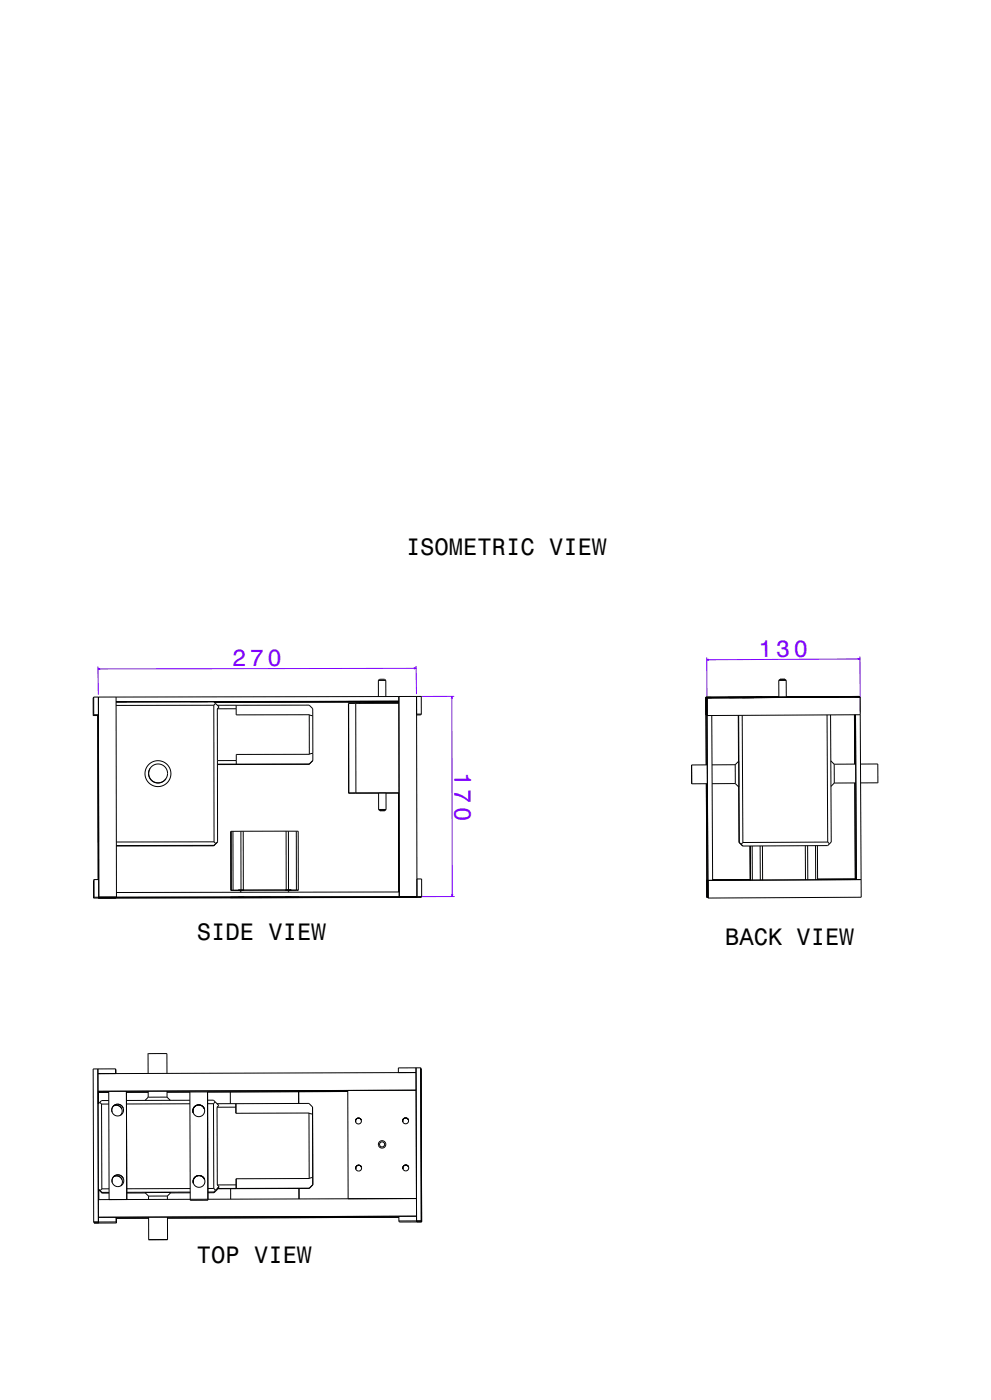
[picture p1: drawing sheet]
<svg xmlns="http://www.w3.org/2000/svg" width="841mm" height="1189mm" viewBox="0 0 841 1189" stroke-linecap="round" stroke-linejoin="round" font-family="sans-serif">
<defs><g id="words">
<g font-size="20.2">
<text x="345" y="471">ISOMETRIC VIEW</text>
<text x="167" y="799">SIDE VIEW</text>
<text x="615" y="803">BACK VIEW</text>
<text x="167" y="1073">TOP VIEW</text>
</g>
<g font-size="20.2" fill="#8000ff">
<text x="644" y="558" transform="rotate(-1 644 558)">130</text>
<text x="197" y="566">270</text>
<text x="386" y="655" transform="rotate(90 386 655)">170</text>
</g>
</g></defs>
<g fill="none" stroke="#8000ff" stroke-width=".85">
<path d="M600 558v48M602 560h-2l2 1M728 559l2 1h-2M730 558v47M730 560h-130M83 566v24M85 568h-2l2 1M351 567l2 1h-2M353 566v24M353 568h-270M383 593v-2l1 2M383 591l1 170"/>
<path d="M385 591h-29M383 759l1 2v-2M386 761h-30"/>
</g>
<g fill="none" stroke="#000" stroke-width=".85">
<path d="M321 578v14M327 578l-1-1h-2h-2l-1 1M327 578h-6M327 578v14M661 578v14M667 578l-1-1h-3h-1l-1 1M667 578h-6M667 578v14M80 592l-1 1v15M80 592v15M84 592v170M99 592v170"/>
<path d="M99 592h-19M99 596h240h-240h9M108 596h.1M161 596h.1M176 596h.1M181 596l2 1M181 599h-82M181 599l1 116M183 597l3 3-2 2M183 597l-2 2M184 599h78l2 1a6 6 0 0 1 1 6v2M200 599v3"/>
<path d="M295 596h11h-124M295 596h.1M296 597v77M296 597v76M302 596h4zM302 596h5zM302 597h-6M302 597v76M305 597h.1M339 597h-34M339 596h-32l-2 1M339 592v170"/>
<path d="M339 592h-240M339 592l19-1v15M339 597h-37M599 592v58M599 592h.1M600 593l1 170M600 593h.1M600 593v15M604 593l-1-1v1M619 593h.1M619 592h1M620 592v1"/>
<path d="M640 592l-10 1M640 592h-10M642 592h5zM661 592h-62M682 592h5zM687 592h-5M690 592h10zM700 592h-10M710 592h-92l1 1M710 592h1M710 592h.1M711 592h.1"/>
<path d="M711 592h1M725 592h1M729 591v1M729 592h-62M729 592h.1M730 592h.1M730 592l-130 1M730 592v15M80 607l-1 1M80 607h4l-1 1M83 608h-4M83 608v139"/>
<path d="M83 608v108M184 602l1 44M200 602v5h62M200 602h-16M262 607l3 1M262 607l1 34M265 608v32M358 606h-4v-15v170M358 606l-1 1h-3M599 607h.1M600 608h.1M604 608l1 140"/>
<path d="M627 608v39M627 608v107M630 608v108M702 607v108M705 607v108l-1 2M725 607v42M726 607l1 140M730 607l1 140M730 607l-130 1M265 640l-2 1M265 640h.1M265 640v6"/>
<path d="M127 652l-1 3v4l1 2 3 3 3 1h3l3-1 2-3M127 652l-1 3v4l2 3 2 2 3 1h3l3-2 2-2M127 652l3-2 2-1h3l3 1 3 2 1 3v3l-1 3M185 646v69M200 649h.1M201 649h-1M201 646v3M201 646h-16M262 649h-77M262 649h.1M263 641h-62v5M265 646l-3 3"/>
<path d="M587 650v16M600 650h-13M624 649v16M624 649l3-3v22l-3-3M624 649l-20 1M705 646l3 3M708 649v16M726 649h-18M730 649h15v9v7h-15M296 673v1M302 673h-6M321 674h-25"/>
<path d="M338 674v84M339 673h-37M339 674h-11M599 666l1 96M600 666h-13M624 665l-20 1M627 668v47M708 665l-3 3M725 665l1 82M726 665h-18M321 688h1M327 688h-5"/>
<path d="M328 687v-14h-4h-3v15M328 687l-7 1M328 687l-1 1M83 716h1M84 715l-1 1M181 718l-82 1M182 718h-1M182 718h-83M182 715l1 1 2-1M182 715h-83M183 717l-2 1M185 715l-3 3"/>
<path d="M196 706v50M196 706h.1M198 706h-2M198 706v50M204 706h-6M204 706l1 50M206 706h-2M206 706l1 50M243 706h2M243 706v50M243 706h-37M245 706h6"/>
<path d="M245 706v50M251 706h2v50M251 706l1 50M627 715l3 4M630 718v1M630 716l-1 1M637 718v30M638 718v29M645 718v29M647 718v29M683 718l1 29M685 718l1 29"/>
<path d="M692 718v29M694 718v29M702 715l-72 1M702 715l2 2M704 717l-2 1-72 1M80 747h4v15M80 747l-1 1v15M80 747v15M196 756h7M198 756h-2M202 756h1M202 756h5z"/>
<path d="M203 756h44l-2 1v1M203 756l2 2M205 756h-7M207 756h-2M242 756h5zM243 756h2M243 756h-36M245 756h7M252 756h1M253 756h-7h1M339 758h-240M600 747h.1"/>
<path d="M600 747v15M601 748h.1M637 747h-32M726 747h-32M731 747h.1M731 747l-130 1M731 747v15l-130 1M80 762l-1 1M83 763h.1M84 762h.1M84 762l-1 1M98 763h-19"/>
<path d="M98 763h.1M99 762h.1M99 762h-19M196 762h-1M202 762h5zM220 762h10zM242 762h5zM254 762h-1M338 762h.1M339 762h.1M353 762l-270 1M353 762h.1"/>
<path d="M354 762h-270M354 762h.1M354 761v1M354 761l-1 1M358 761l-1 1h-19M358 761l-19 1M358 761v-15h-4v15M600 762h.1M601 762h-1M601 763h.1M98 908h-19l1 130M98 908v4"/>
<path d="M142 912v-17h-8h-8v17M357 907h-19v4h15l-270 1h15v-4M357 907h.1M357 907l1 130M357 908h.1M357 908l1 130M83 927h.1M83 928h.1M85 936l-2 2v-30l1 130M85 936l1 2M86 938v72M92 927h-9"/>
<path d="M92 927h15l1 92h-15zM92 928h-9M92 935h-6l-1 1M92 938h-6M96 939h2h3l1 1 1 2M107 927h.1M126 927v5M126 928h-19M126 932l-3 3M142 927v5M142 932h-16M142 932l2 2"/>
<path d="M161 927l-19 1M161 934l-54 1M161 937l-54 1M169 938l-3 1-2 3v3l2 2 3 1 3-1 1-2v-3M169 938l3 1 1 3M169 938l-2 1-2 2-1 2v2M176 927v92h-15v-92h34v10M176 927h.1M176 934h5l2 2M181 937v72M181 937h-5M183 936l3 3-2 1"/>
<path d="M183 936l-2 1M184 937h78l3 3M200 937h.1M200 937v8M253 927v10M253 927h.1M295 927h-119M295 926l-188 1M295 926v92h58M353 926v-19l1 130M353 926l-270 1M353 926h-58"/>
<path d="M103 942l1 3-2 2M105 941l-1 4-2 2h-4l-3-3M105 941l-3-3h-4l-3 3v3M164 945h.1M173 942l-2-3h-4l-3 2v4M184 940v66M200 940h-16M262 945l3 1M262 945v56M262 945h-62M265 940v6M265 946v60"/>
<path d="M307 951a2.5 2.5 0 0 1-2 3 2.5 2.5 0 0 1-3-1M307 951a2.5 2.5 0 0 0-4-1 2.5 2.5 0 0 0-1 3M344 949a2.5 2.5 0 0 0-2 4M344 949l2 1 1 1M347 951a2.5 2.5 0 0 1-2 3 2.5 2.5 0 0 1-3-1M347 951a2.5 2.5 0 0 0-4-1 2.5 2.5 0 0 0-1 3M321 973h.1M327 971l-1-2h-3l-2 2v2M327 971v2l-2 2h-2l-2-2M327 971h.1M96 999h2h3l1 1 2 2M97 999h2h2l1 1 2 2"/>
<path d="M303 990a2.5 2.5 0 0 1 4 1 2.5 2.5 0 0 0-3-1 2.5 2.5 0 0 0-2 3zM344 989l2 1 1 1M344 989a2.5 2.5 0 0 0-2 4M344 990h2l1 1a2.5 2.5 0 0 0-3-1 2.5 2.5 0 0 0-2 3M347 991a2.5 2.5 0 0 0-3-1 2.5 2.5 0 0 0-2 3M347 991a2.5 2.5 0 0 1-2 3 2.5 2.5 0 0 1-3-1M84 1010v9M85 1011l-2-1 4 3M85 1011l1 2M86 1010l-1 1M86 1013h1M93 1010h-7"/>
<path d="M93 1013h-7M93 1013h-6M104 1002v3l-2 2M105 1001l-3-3h-4l-2 3-1 3M123 1013h-15M126 1016v3M142 1016l3-3h-22l3 3M142 1016h-16M142 1016v3M161 1009l-53 1M161 1012l-53 1M161 1013h-16"/>
<path d="M164 1005h.1M174 1002l-1 3-2 3h-4l-3-3M174 1002l-3-3h-4l-3 2v4M181 1009l2 2M181 1009h-5M181 1012h-5M181 1012l1 1M182 1013h-6M183 1011l-2 1M184 1006l2 2M184 1009l1 1M185 1010h.1"/>
<path d="M185 1010l-3 3M186 1008l-2 1M186 1008l-3 3M196 1010v8M200 1001v5M200 1001v8M200 1006h-16M200 1006v3M200 1009h.1M201 1010h.1M201 1010h-16M254 1009v9"/>
<path d="M262 1001h-62M262 1009h1M262 1009h-78M263 1009l-62 1M265 1000l-3 1M265 1000h.1M265 1000v6M265 1006l-3 3M265 1006h.1M265 1006l-2 3M353 1018l1 19M353 1018l-270 1"/>
<path d="M80 1038h.1M80 1038v1M80 1039h19M80 1039h.1M83 1034l270-1h-15l1 4M83 1034l1 4M84 1038v1M98 1034l1 4M98 1034l1 1M98 1034h-15M99 1038v1M99 1038h-19"/>
<path d="M99 1035v4M126 1034v19M126 1035h-27M142 1034v19M338 1034h-196M339 1037v1h19M339 1037h19M354 1037v1M354 1037h4M358 1038h-4M358 1038h.1M142 1053h-16"/>
<circle cx="134" cy="657" r="11"/>
<circle cx="324" cy="972" r="2.1"/>
<circle cx="304" cy="992" r="2.5"/>
<circle cx="100" cy="1003" r="5"/>
</g>
<use href="#words"/>
</svg>
